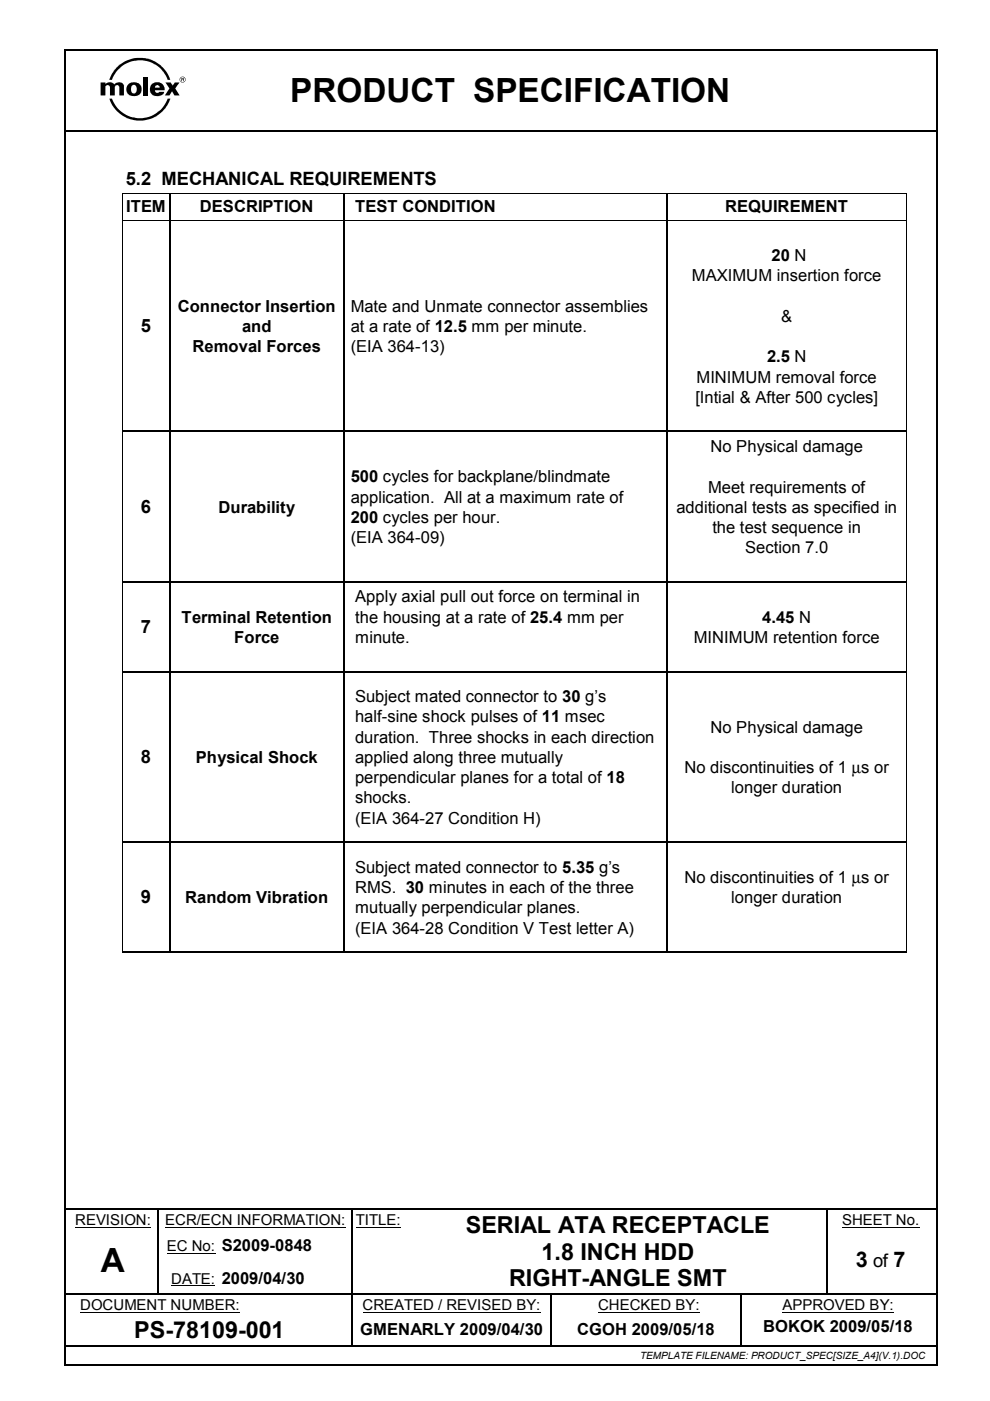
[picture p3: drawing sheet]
<svg xmlns="http://www.w3.org/2000/svg" width="210mm" height="297mm" viewBox="0 0 210 297" stroke-linecap="round" stroke-linejoin="round" font-family="sans-serif">
<defs><g id="words">
<g font-size="7.1">
<text x="61.6" y="21.7">PRODUCT SPECIFICATION</text>
<text x="21.4" y="269.6">A</text>
</g>
<g font-size="5">
<text x="98.8" y="261.4">SERIAL ATA RECEPTACLE</text>
<text x="114.9" y="267">1.8 INCH HDD</text>
<text x="108" y="272.7">RIGHT-ANGLE SMT</text>
<text x="28.5" y="283.7">PS-78109-001</text>
</g>
<g font-size="4.6">
<text x="181.5" y="268.7">3</text>
<text x="189.5" y="268.7">7</text>
</g>
<g font-size="3.9">
<text x="26.7" y="39.2">5.2 MECHANICAL REQUIREMENTS</text>
<text x="29.9" y="70.4">5</text>
<text x="29.9" y="108.8">6</text>
<text x="29.9" y="134.2">7</text>
<text x="29.9" y="161.8">8</text>
<text x="29.9" y="191.6">9</text>
<text x="185.2" y="268.7">of</text>
</g>
<g font-size="3.5">
<text x="26.8" y="45">ITEM</text>
<text x="42.4" y="45">DESCRIPTION</text>
<text x="75.3" y="45">TEST CONDITION</text>
<text x="153.8" y="45">REQUIREMENT</text>
<text x="146.8" y="59.6">MAXIMUM insertion force</text>
<text x="163.7" y="55.3">20 N</text>
<text x="37.7" y="66.1">Connector Insertion</text>
<text x="51.4" y="70.4">and</text>
<text x="74.4" y="66.1">Mate and Unmate connector assemblies</text>
<text x="74.4" y="70.4">at a rate of 12.5 mm per minute.</text>
<text x="165.7" y="68.2">&amp;</text>
<text x="40.9" y="74.7">Removal Forces</text>
<text x="74.4" y="74.7">(EIA 364-13)</text>
<text x="162.7" y="76.8">2.5 N</text>
<text x="147.7" y="81.1">MINIMUM removal force</text>
<text x="147.5" y="85.4">[Intial &amp; After 500 cycles]</text>
<text x="150.7" y="95.8">No Physical damage</text>
<text x="74.4" y="102.2">500 cycles for backplane/blindmate</text>
<text x="74.4" y="106.6">application. All at a maximum rate of</text>
<text x="150.2" y="104.4">Meet requirements of</text>
<text x="46.4" y="108.7">Durability</text>
<text x="74.4" y="110.9">200 cycles per hour.</text>
<text x="143.5" y="108.7">additional tests as specified in</text>
<text x="151.1" y="113">the test sequence in</text>
<text x="74.4" y="115.1">(EIA 364-09)</text>
<text x="158.1" y="117.3">Section 7.0</text>
<text x="75.4" y="127.7">Apply axial pull out force on terminal in</text>
<text x="38.5" y="132">Terminal Retention</text>
<text x="49.7" y="136.4">Force</text>
<text x="75.4" y="132">the housing at a rate of 25.4 mm per</text>
<text x="75.4" y="136.3">minute.</text>
<text x="147.2" y="136.4">MINIMUM retention force</text>
<text x="161.7" y="132">4.45 N</text>
<text x="75.3" y="148.8">Subject mated connector to 30 g’s</text>
<text x="75.3" y="153.1">half-sine shock pulses of 11 msec</text>
<text x="150.7" y="155.3">No Physical damage</text>
<text x="41.6" y="161.8">Physical Shock</text>
<text x="75.3" y="157.4">duration. Three shocks in each direction</text>
<text x="75.3" y="161.8">applied along three mutually</text>
<text x="75.3" y="166">perpendicular planes for a total of 18</text>
<text x="145.2" y="163.9">No discontinuities of 1 µs or</text>
<text x="75.3" y="170.3">shocks.</text>
<text x="155.1" y="168.2">longer duration</text>
<text x="75.3" y="174.7">(EIA 364-27 Condition H)</text>
<text x="75.3" y="185">Subject mated connector to 5.35 g’s</text>
<text x="39.3" y="191.5">Random Vibration</text>
<text x="75.3" y="189.4">RMS. 30 minutes in each of the three</text>
<text x="145.2" y="187.2">No discontinuities of 1 µs or</text>
<text x="155.1" y="191.6">longer duration</text>
<text x="75.3" y="193.7">mutually perpendicular planes.</text>
<text x="75.3" y="198">(EIA 364-28 Condition V Test letter A)</text>
<text x="76.4" y="283.1">GMENARLY 2009/04/30</text>
<text x="122.4" y="283.1">CGOH 2009/05/18</text>
<text x="161.9" y="282.4">BOKOK 2009/05/18</text>
</g>
<g font-size="3.2">
<text x="16" y="259.8">REVISION:</text>
<text x="35.1" y="259.8">ECR/ECN INFORMATION:</text>
<text x="75.5" y="259.8">TITLE:</text>
<text x="178.6" y="259.8">SHEET No.</text>
<text x="35.4" y="265.3">EC No: S2009-0848</text>
<text x="36.3" y="272.2">DATE: 2009/04/30</text>
<text x="17" y="277.8">DOCUMENT NUMBER:</text>
<text x="76.9" y="277.8">CREATED / REVISED BY:</text>
<text x="126.9" y="277.8">CHECKED BY:</text>
<text x="165.9" y="277.8">APPROVED BY:</text>
</g>
<text font-size="2.1" x="135.8" y="288">TEMPLATE FILENAME: PRODUCT_SPEC[SIZE_A4](V.1).DOC</text>
</g></defs>
<g fill="none" stroke="#000" stroke-width=".21">
<path d="M25.9 41.8v4.9M25.9 47.6v43.8M26 46.7h9.9M26.2 41h9.7M36.1 41h36.7M36.2 46.7h36.6M72.9 41h68.5M73 46.7h68.4M141.5 41h50.7M141.6 46.7h50.6M192.3 41.8v4.9M192.3 47.6v43.8"/>
<path d="M25.9 92.4v30.9M192.3 92.4v30.9M25.9 124.3v18M192.3 124.3v18M25.9 143.3v35.2M192.3 143.3v35.2M25.9 179.5v22.3M192.3 179.5v22.3M16 260.2h16M17 278.2h33.8M35.1 260.2h38.2M35.4 265.7h10.2"/>
<path d="M36.3 272.6h9.3M75.5 260.2h9.5M76.9 278.2h37.7M126.9 278.2h21.5M165.9 278.2h23.7M178.6 260.2h16.4"/>
</g>
<g fill="none" stroke="#000" stroke-width=".34">
<path d="M13.8 10.7v278.6M14 10.5h184.6M198.8 10.7v278.6M14 27.9h184.6M14 256.4h19.5M33.8 256.4h40.8M74.9 256.4h11.8M87 256.4h88.2M175.6 256.4h22.8M74.7 279.1v6.1M116.9 279.1v6.1M14 285.4h60.5"/>
<path d="M14 289.5h184.6M74.9 285.4h41.8M117.1 285.4h39.9M157.3 285.4h40.8"/>
</g>
<g fill="#000">
<path d="M13.6 10.3h.4v.4h-.4zM198.6 10.3h.4v.4h-.4zM25.8 40.9h.2v.9h-.2zM25.8 40.9h.2v.2h-.2zM25.8 46.7h.2v.9h-.2zM26 40.9h.2v.2h-.2zM35.9 41.1h.3v.7h-.3zM35.9 40.9h.2v.2h-.2zM35.9 46.7h.3v.9h-.3zM72.8 41.1h.2v.7h-.2zM72.8 40.9h.1v.2h-.1zM72.8 46.7h.2v.9h-.2z"/>
<path d="M141.4 41.1h.2v.7h-.2zM141.4 40.9h.1v.2h-.1zM141.4 46.7h.2v.9h-.2zM192.2 40.9h.1v.2h-.1zM192.2 40.9h.2v.9h-.2zM192.2 40.9h.2v.2h-.2zM192.2 46.7h.2v.9h-.2zM25.8 91.4h.2v1h-.2zM35.9 91.4h.3v1h-.3zM72.8 91.4h.2v1h-.2zM141.4 91.4h.2v1h-.2zM192.2 91.4h.2v1h-.2z"/>
<path d="M25.8 123.3h.2v1h-.2zM35.9 123.3h.3v1h-.3zM72.8 123.3h.2v1h-.2zM141.4 123.3h.2v1h-.2zM192.2 123.3h.2v1h-.2zM25.8 142.3h.2v1h-.2zM35.9 142.3h.3v1h-.3zM72.8 142.3h.2v1h-.2zM141.4 142.3h.2v1h-.2zM192.2 142.3h.2v1h-.2zM25.8 178.5h.2v1h-.2zM35.9 178.5h.3v1h-.3z"/>
<path d="M72.8 178.5h.2v1h-.2zM141.4 178.5h.2v1h-.2zM192.2 178.5h.2v1h-.2zM35.9 201.8h.3v.3h-.3zM72.8 201.8h.2v.3h-.2zM141.4 201.8h.2v.3h-.2zM192.2 201.8h.2v.3h-.2zM33.5 256.5h.2v.3h-.2zM33.5 256.2h.3v.3h-.3zM74.6 256.5h.2v.3h-.2zM74.6 256.2h.3v.3h-.3zM86.7 256.2h.3v.3h-.3z"/>
<path d="M175.2 256.5h.3v.3h-.3zM175.2 256.2h.4v.3h-.4zM198.4 256.2h.3v.3h-.3zM33.5 260.5h.2v.9h-.2zM33.5 267.4h.2v.9h-.2zM33.5 274.3h.2v.3h-.2zM45.6 274.3h.3v.3h-.3zM74.5 278.6h.4v.5h-.4zM74.6 260.5h.2v.9h-.2zM74.6 267.4h.2v.9h-.2zM74.6 274.3h.2v.5h-.2zM86.7 274.3h.2v.3h-.2z"/>
<path d="M116.7 278.6h.4v.5h-.4zM116.8 274.6h.2v.2h-.2zM116.8 274.3h.2v.3h-.2zM157 274.6h.2v.2h-.2zM157 274.3h.2v.3h-.2zM157 278.6h.2v.5h-.2zM175.2 260.5h.3v.9h-.3zM175.2 267.4h.3v.9h-.3zM175.2 274.3h.3v.3h-.3zM13.6 289.3h.4v.3h-.4zM74.5 285.2h.4v.4h-.4zM116.7 285.2h.4v.4h-.4z"/>
<path d="M157 285.2h.3v.4h-.3zM198.1 285.2h.4v.4h-.4zM198.4 285.2h.3v.4h-.3zM198.6 289.3h.4v.3h-.4z"/>
</g>
<g fill="none" stroke="#000" stroke-width=".25">
<path d="M36.1 41.8v4.9M36.1 47.6v43.8M72.9 41.8v4.9M72.9 47.6v43.8M141.5 41.8v4.9M141.5 47.6v43.8M26 91.5h9.9M36.1 92.4v30.9M36.2 91.5h36.6M72.9 92.4v30.9M73 91.5h68.4M141.5 92.4v30.9"/>
<path d="M141.6 91.5h50.6M26 123.4h9.9M36.1 124.3v18M36.2 123.4h36.6M72.9 124.3v18M73 123.4h68.4M141.5 124.3v18M141.6 123.4h50.6M26 142.4h9.9M36.1 143.3v35.2M36.2 142.4h36.6M72.9 143.3v35.2"/>
<path d="M73 142.4h68.4M141.5 143.3v35.2M141.6 142.4h50.6M26 178.6h9.9M36.1 179.5v22.3M36.2 178.6h36.6M72.9 179.5v22.3M73 178.6h68.4M141.5 179.5v22.3M141.6 178.6h50.6M25.8 201.9h10.1M36.2 201.9h36.6"/>
<path d="M73 201.9h68.4M141.6 201.9h50.6M33.6 256.8v3.7M74.7 256.8v3.7M175.3 256.8v3.7M14 274.4h19.5M33.6 261.4v6M33.6 268.3v6M33.7 274.4h11.9M45.9 274.4h28.7M74.7 261.4v6M74.7 268.3v6"/>
<path d="M74.7 274.8v3.8M74.8 274.4h11.9M86.9 274.4h29.9M116.9 274.8v3.8M117 274.4h40M157.1 274.8v3.8M157.1 279.1v6.1M157.2 274.4h18M175.3 261.4v6M175.3 268.3v6M175.5 274.4h23.1"/>
</g>
<g fill="#000">
<path d="M28 18.2a.6 .6 0 0 1 .7-.2 .6 .6 0 0 1 .3 .7 .76 .76 0 0 1-.1 .8 .76 .76 0 0 1-.7 .3 1.35 1.35 0 0 1-.2-1.6zM27.3 17.8a1.52 1.52 0 0 0-.2 2 1.52 1.52 0 0 0 1.8 .5 1.48 1.48 0 0 0 1.1-1.8 1.48 1.48 0 0 0-1.9-1z" fill-rule="evenodd"/>
<path d="M24.8 14.3a6.8 6.8 0 0 1 11.3 2.6h-.5a6.3 6.3 0 0 0-5.9-4.1 6.3 6.3 0 0 0-6 4.1h-.5l.6-1.4z" fill-rule="evenodd"/>
<path d="M32.2 17.8a1.54 1.54 0 0 0-.1 2 1.54 1.54 0 0 0 1.9 .5l.7-.5 .1-.3h-1a.53 .53 0 0 1-.6 .2 .53 .53 0 0 1-.3-.6h2l-.1-.6-.5-.8-.6-.3-.8 .1zM33 18.2a.52 .52 0 0 1 .6-.1 .52 .52 0 0 1 .3 .5h-1z" fill-rule="evenodd"/>
<path d="M35.1 17.5h1.1l.4 .7 .5-.7h1l-.9 1.3 .9 1.4h-1.1l-.5-.9-.6 .9h-.9l.9-1.4z" fill-rule="evenodd"/>
<path d="M38.1 16.9a.65 .65 0 0 1 1.3 0 .65 .65 0 0 1-1.3 0zM38.2 16.9a.55 .55 0 0 0 1.1 0 .55 .55 0 0 0-1.1 0z" fill-rule="evenodd"/>
<path d="M38.6 16.7h.3v.1h-.3zM38.5 16.6v.6h.1v-.3h.2l.1 .3h.1l-.1-.3 .1-.2z" fill-rule="evenodd"/>
<path d="M21.3 17.5h1.1v.4a1.22 1.22 0 0 1 1.9 0 1.19 1.19 0 0 1 2 .2v2.1h-1v-1.8a.5 .5 0 0 0-.5-.4 .5 .5 0 0 0-.5 .4v1.8h-1v-1.8a.52 .52 0 0 0-.4-.4 .52 .52 0 0 0-.5 .3v1.9h-1.1z" fill-rule="evenodd"/>
<path d="M30.4 16.3h1v3.9h-1z" fill-rule="evenodd"/>
<path d="M23.2 20.9h.5a6.3 6.3 0 0 0 6 4.2 6.3 6.3 0 0 0 5.9-4.2h.5a6.8 6.8 0 0 1-5.9 4.7h-1.1a6.8 6.8 0 0 1-5.9-4.7z" fill-rule="evenodd"/>
</g>
<use href="#words"/>
</svg>
